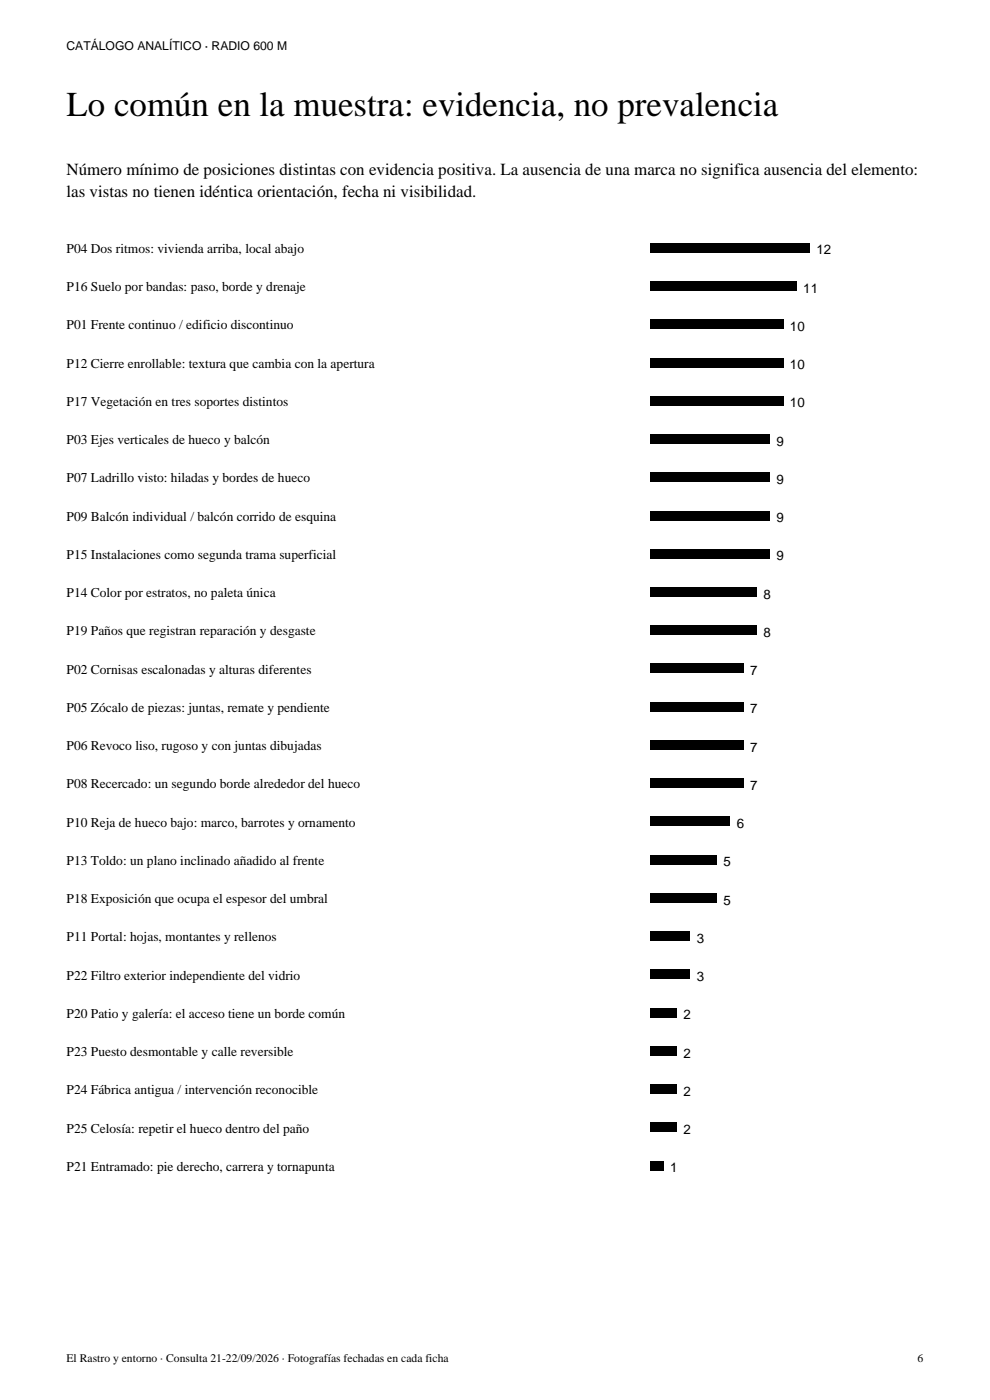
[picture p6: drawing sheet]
<svg xmlns="http://www.w3.org/2000/svg" width="210mm" height="297mm" viewBox="0 0 210 297" stroke-linecap="round" stroke-linejoin="round" font-family="sans-serif">
<defs><g id="words">
<text font-size="7.4" x="14.1" y="24.7">Lo común en la muestra: evidencia, no prevalencia</text>
<g font-size="3.6">
<text x="14.1" y="37.1">Número mínimo de posiciones distintas con evidencia positiva. La ausencia de una marca no significa ausencia del elemento:</text>
<text x="14.1" y="41.7">las vistas no tienen idéntica orientación, fecha ni visibilidad.</text>
</g>
<g font-size="2.9">
<text x="14.1" y="53.7">P04 Dos ritmos: vivienda arriba, local abajo</text>
<text x="14.1" y="61.8">P16 Suelo por bandas: paso, borde y drenaje</text>
<text x="14.1" y="69.9">P01 Frente continuo / edificio discontinuo</text>
<text x="14.1" y="78">P12 Cierre enrollable: textura que cambia con la apertura</text>
<text x="14.1" y="86.1">P17 Vegetación en tres soportes distintos</text>
<text x="14.1" y="94.2">P03 Ejes verticales de hueco y balcón</text>
<text x="14.1" y="102.3">P07 Ladrillo visto: hiladas y bordes de hueco</text>
<text x="14.1" y="110.5">P09 Balcón individual / balcón corrido de esquina</text>
<text x="14.1" y="118.6">P15 Instalaciones como segunda trama superficial</text>
<text x="14.1" y="126.7">P14 Color por estratos, no paleta única</text>
<text x="14.1" y="134.8">P19 Paños que registran reparación y desgaste</text>
<text x="14.1" y="142.9">P02 Cornisas escalonadas y alturas diferentes</text>
<text x="14.1" y="151">P05 Zócalo de piezas: juntas, remate y pendiente</text>
<text x="14.1" y="159.1">P06 Revoco liso, rugoso y con juntas dibujadas</text>
<text x="14.1" y="167.3">P08 Recercado: un segundo borde alrededor del hueco</text>
<text x="14.1" y="175.4">P10 Reja de hueco bajo: marco, barrotes y ornamento</text>
<text x="14.1" y="183.5">P13 Toldo: un plano inclinado añadido al frente</text>
<text x="14.1" y="191.6">P18 Exposición que ocupa el espesor del umbral</text>
<text x="14.1" y="199.7">P11 Portal: hojas, montantes y rellenos</text>
<text x="14.1" y="207.8">P22 Filtro exterior independiente del vidrio</text>
<text x="14.1" y="215.9">P20 Patio y galería: el acceso tiene un borde común</text>
<text x="14.1" y="224">P23 Puesto desmontable y calle reversible</text>
<text x="14.1" y="232.2">P24 Fábrica antigua / intervención reconocible</text>
<text x="14.1" y="240.3">P25 Celosía: repetir el hueco dentro del paño</text>
<text x="14.1" y="248.4">P21 Entramado: pie derecho, carrera y tornapunta</text>
</g>
<g font-size="2.8">
<text x="173.2" y="54">12</text>
<text x="170.4" y="62.1">11</text>
<text x="167.6" y="70.2">10</text>
<text x="167.6" y="78.3">10</text>
<text x="167.6" y="86.4">10</text>
<text x="164.7" y="94.5">9</text>
<text x="164.7" y="102.7">9</text>
<text x="164.7" y="110.8">9</text>
<text x="164.7" y="118.9">9</text>
<text x="161.9" y="127">8</text>
<text x="161.9" y="135.1">8</text>
<text x="159.1" y="143.2">7</text>
<text x="159.1" y="151.3">7</text>
<text x="159.1" y="159.5">7</text>
<text x="159.1" y="167.6">7</text>
<text x="156.3" y="175.7">6</text>
<text x="153.5" y="183.8">5</text>
<text x="153.5" y="191.9">5</text>
<text x="147.8" y="200">3</text>
<text x="147.8" y="208.1">3</text>
<text x="145" y="216.3">2</text>
<text x="145" y="224.4">2</text>
<text x="145" y="232.5">2</text>
<text x="145" y="240.6">2</text>
<text x="142.2" y="248.7">1</text>
</g>
<text font-size="2.6" x="14.1" y="10.6">CATÁLOGO ANALÍTICO · RADIO 600 M</text>
<g font-size="2.5">
<text x="14.1" y="288.9">El Rastro y entorno · Consulta 21-22/09/2026 · Fotografías fechadas en cada ficha</text>
<text x="194.7" y="288.9">6</text>
</g>
</g></defs>
<g fill="#000">
<path d="M137.9 51.5h33.9v2.1h-33.9z" fill-rule="evenodd"/>
<path d="M137.9 59.6h31.1v2.1h-31.1z" fill-rule="evenodd"/>
<path d="M137.9 67.7h28.3v2.1h-28.3z" fill-rule="evenodd"/>
<path d="M137.9 75.8h28.3v2.2h-28.3z" fill-rule="evenodd"/>
<path d="M137.9 84h28.3v2.1h-28.3z" fill-rule="evenodd"/>
<path d="M137.9 92.1h25.4v2.1h-25.4z" fill-rule="evenodd"/>
<path d="M137.9 100.2h25.4v2.1h-25.4z" fill-rule="evenodd"/>
<path d="M137.9 108.3h25.4v2.1h-25.4z" fill-rule="evenodd"/>
<path d="M137.9 116.4h25.4v2.1h-25.4z" fill-rule="evenodd"/>
<path d="M137.9 124.5h22.6v2.1h-22.6z" fill-rule="evenodd"/>
<path d="M137.9 132.6h22.6v2.2h-22.6z" fill-rule="evenodd"/>
<path d="M137.9 140.8h19.8v2.1h-19.8z" fill-rule="evenodd"/>
<path d="M137.9 148.9h19.8v2.1h-19.8z" fill-rule="evenodd"/>
<path d="M137.9 157h19.8v2.1h-19.8z" fill-rule="evenodd"/>
<path d="M137.9 165.1h19.8v2.1h-19.8z" fill-rule="evenodd"/>
<path d="M137.9 173.2h17v2.1h-17z" fill-rule="evenodd"/>
<path d="M137.9 181.3h14.1v2.1h-14.1z" fill-rule="evenodd"/>
<path d="M137.9 189.4h14.1v2.2h-14.1z" fill-rule="evenodd"/>
<path d="M137.9 197.6h8.5v2.1h-8.5z" fill-rule="evenodd"/>
<path d="M137.9 205.7h8.5v2.1h-8.5z" fill-rule="evenodd"/>
<path d="M137.9 213.8h5.7v2.1h-5.7z" fill-rule="evenodd"/>
<path d="M137.9 221.9h5.7v2.1h-5.7z" fill-rule="evenodd"/>
<path d="M137.9 230h5.7v2.1h-5.7z" fill-rule="evenodd"/>
<path d="M137.9 238.1h5.7v2.1h-5.7z" fill-rule="evenodd"/>
<path d="M137.9 246.2h2.9v2.2h-2.9z" fill-rule="evenodd"/>
</g>
<use href="#words"/>
</svg>
